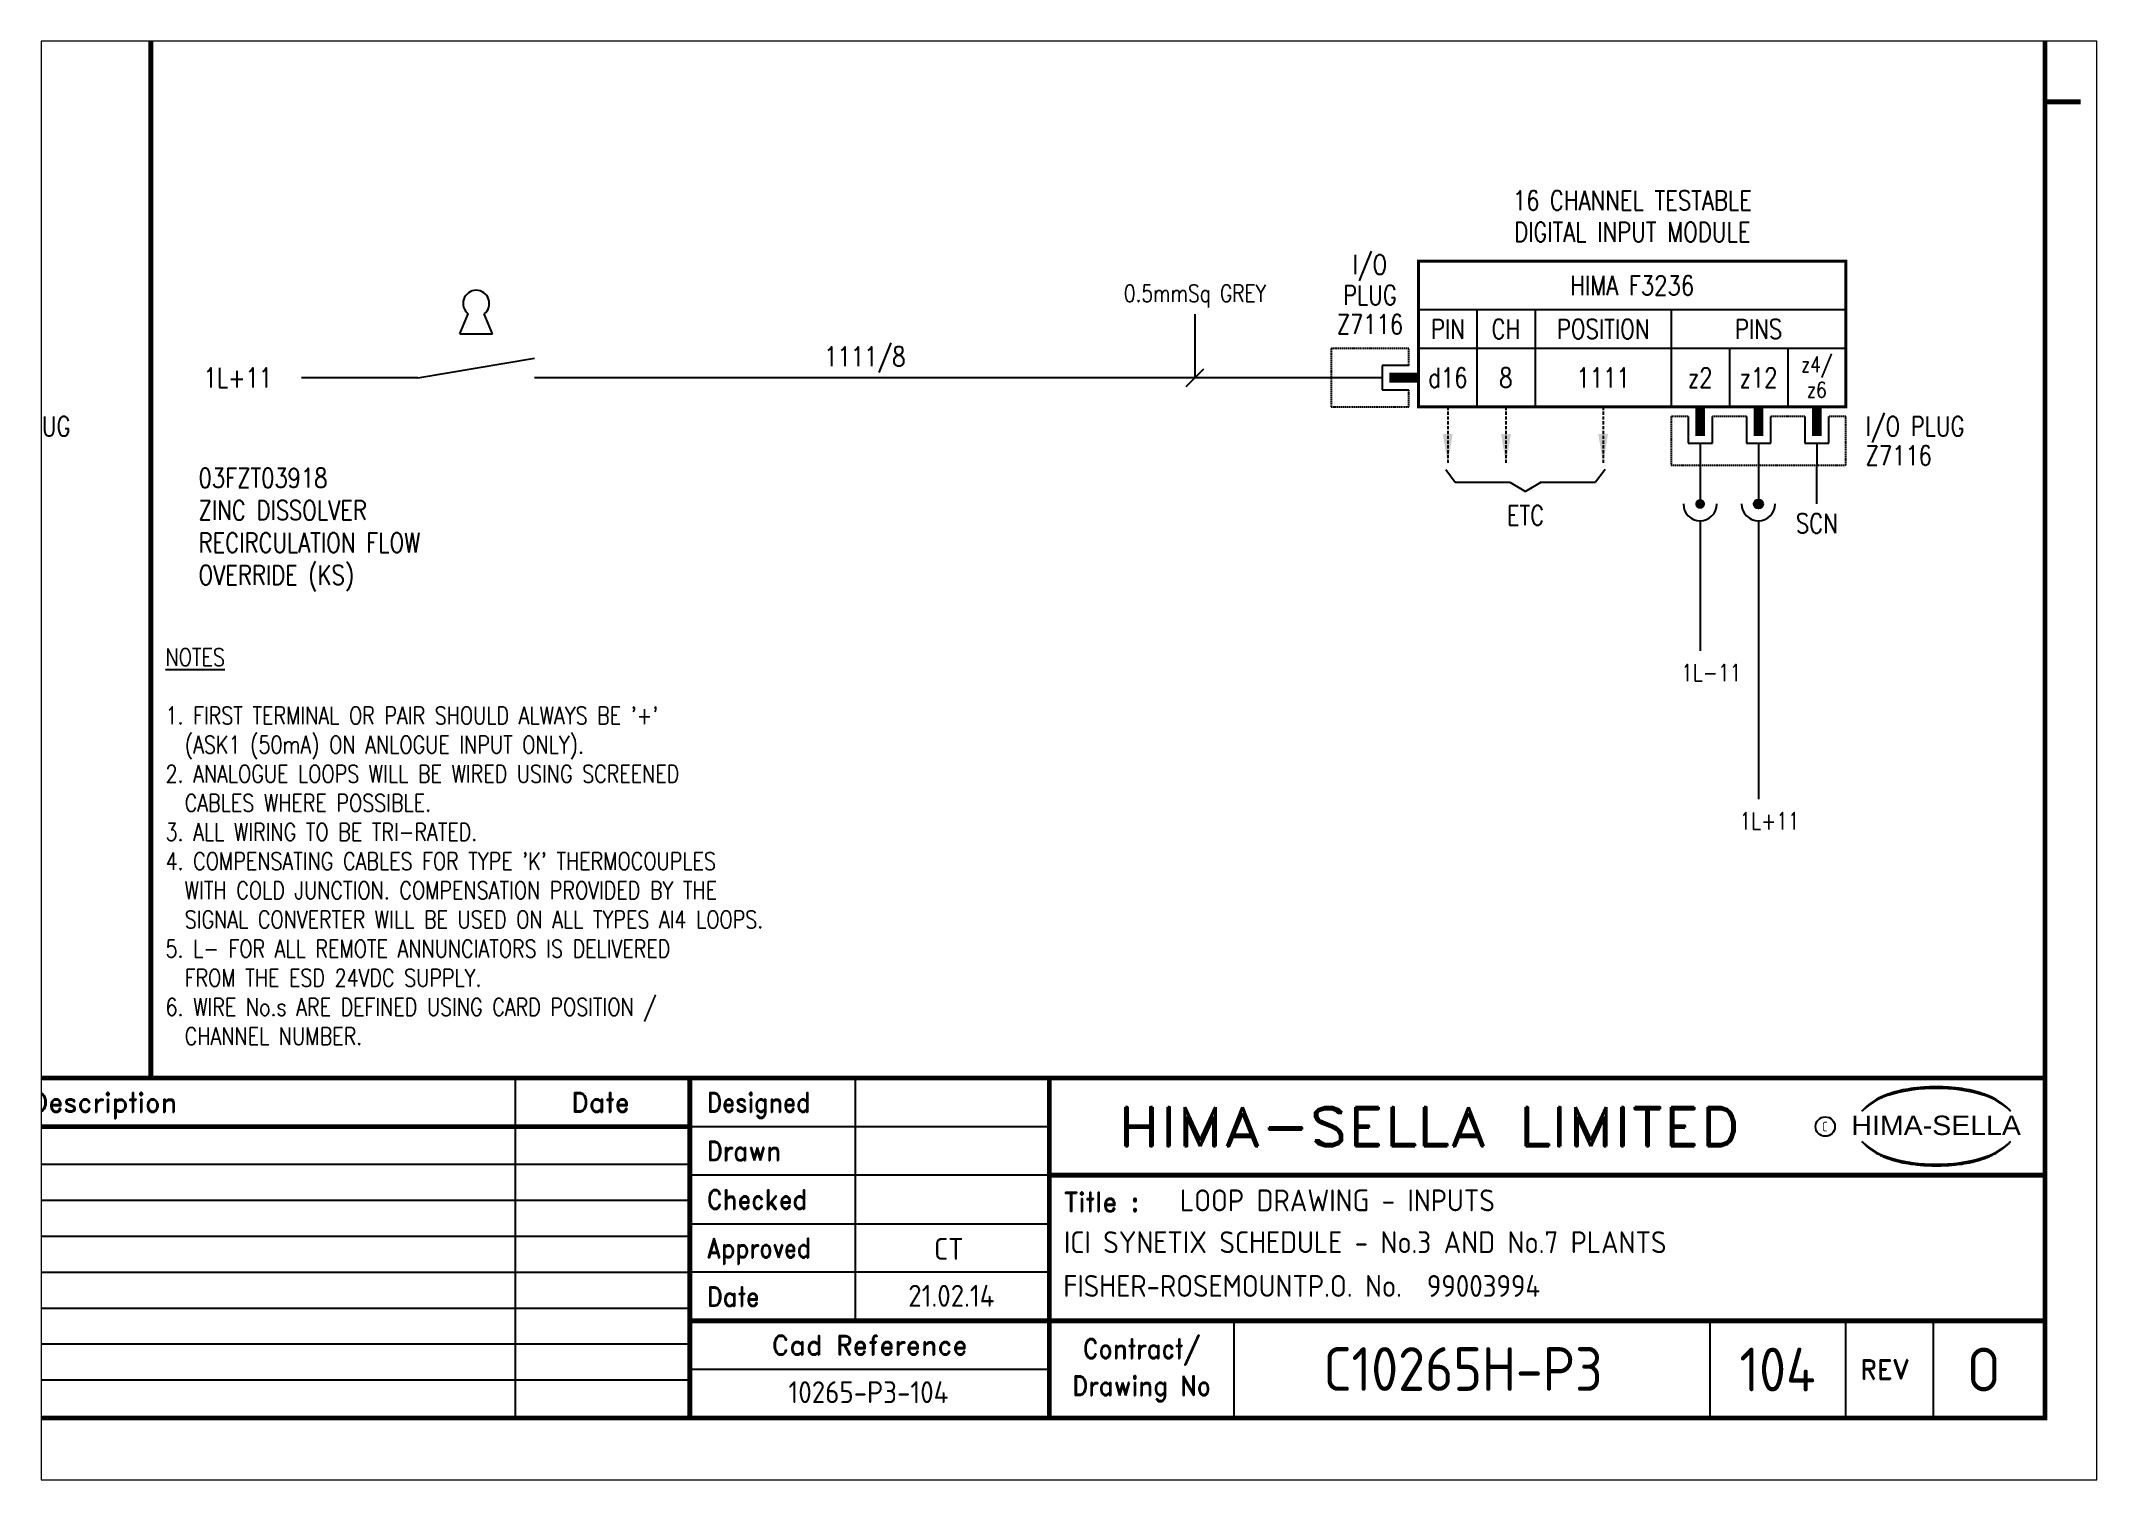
# Paper-space layout 'Layout1' of a CAD drawing. Extents: x 41 to 369, y 29 to 258.
# The model-space entities are those that its viewports show. They can reach past a viewport. Long polylines and large blocks are cut down to what shows.
import ezdxf
from ezdxf.enums import TextEntityAlignment as Align

# ---------------------------------------------------------------- set-up
doc = ezdxf.new("R2010")
doc.units = 0
doc.header["$LTSCALE"] = 0.25
doc.header["$MEASUREMENT"] = 0
doc.linetypes.add('HIDDEN2', pattern=[4.762499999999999, 3.175, -1.5875])
doc.layers.get('0').update_dxf_attribs({"color": 41, "linetype": 'CONTINUOUS'})
for name, color, linetype in [('00-DRG_FRAME', 12, 'CONTINUOUS'), ('01-DRAW', 7, 'CONTINUOUS'), ('051-TEXT', 2, 'CONTINUOUS'), ('117', 7, 'CONTINUOUS'), ('DES', 2, 'CONTINUOUS'), ('DIM', 3, 'CONTINUOUS'), ('LAB', 2, 'CONTINUOUS'), ('RACK', 2, 'CONTINUOUS'), ('SLOT', 2, 'CONTINUOUS'), ('SNA', 2, 'CONTINUOUS'), ('TEXT', 2, 'CONTINUOUS'), ('TPOL', 3, 'CONTINUOUS'), ('XR_FUNCTION', 2, 'CONTINUOUS')]:
    doc.layers.add(name, color=color, linetype=linetype)
doc.styles.add('ARIAL', font='arial.ttf', dxfattribs={"height": 2.5})
doc.styles.add('FUNCTION', font='ROMANS.shx', dxfattribs={"width": 0.8, "height": 2.5})
doc.styles.add('ISO', font='iso.shx')
doc.styles.add('PINS', font='ROMANS.shx', dxfattribs={"width": 0.8, "height": 2.5})
doc.styles.add('RACK', font='ROMANS.shx', dxfattribs={"width": 0.8, "height": 2.5})
doc.styles.add('ROMAND', font='ROMAND')
doc.styles.add('ROMANS', font='romans.shx', dxfattribs={"width": 0.8})
doc.styles.add('SLOT', font='romans.shx', dxfattribs={"width": 0.8, "height": 2})
doc.styles.add('SYMBOL', font='ROMANS.shx', dxfattribs={"width": 0.8, "height": 20})

psp = doc.layouts.get("Layout1")

msp = doc.modelspace()

# ---------------------------------------------------------------- texts
at = {"layer": '00-DRG_FRAME', "color": 4, "style": 'ROMAND'}
for s, p in [('Description', (204.6865057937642, 32)), ('Date', (255.7909458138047, 32))]:
    msp.add_text(s, height=2, dxfattribs=at).set_placement(p, align=Align.CENTER)
for s, width, p in [('Designed', 0.87, (266.75, 32)), ('Drawn', 0.9, (266.75, 27)), ('Checked', 0.9, (266.75, 22)), ('Approved', 0.85, (266.75, 17)), ('Date', 0.9, (266.75, 12))]:
    msp.add_text(s, height=2, dxfattribs=dict(at, width=width)).set_placement(p)
at = {"layer": '00-DRG_FRAME', "style": 'ROMAND', "width": 1.15}
msp.add_text('HIMA-SELLA LIMITED', height=4, dxfattribs=at).set_placement((341.0964892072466, 30.5), align=Align.MIDDLE)
at = {"layer": '00-DRG_FRAME', "color": 3, "style": 'ISO', "width": 0.9}
msp.add_text('C', height=1, dxfattribs=at).set_placement((381.8435788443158, 30), align=Align.CENTER)
at = {"layer": '00-DRG_FRAME', "style": 'ARIAL', "width": 1.05}
msp.add_text('HIMA-SELLA', height=2, dxfattribs=at).set_placement((393.3022419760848, 29.62925828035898), align=Align.CENTER)
at = {"layer": '00-DRG_FRAME', "color": 4, "style": 'ROMAND'}
msp.add_text('Title :', height=2, dxfattribs=at).set_placement((303.5, 21.75))
for s, p in [('Cad Reference', (283.5, 8)), ('REV', (388, 5.5))]:
    msp.add_text(s, height=2, dxfattribs=at).set_placement(p, align=Align.MIDDLE)
at = {"layer": '00-DRG_FRAME', "color": 4, "style": 'ROMAND', "width": 0.9}
for s, p in [('Contract/', (311.5, 7.5)), ('Drawing No', (311.5, 3.5))]:
    msp.add_text(s, height=2, dxfattribs=at).set_placement(p, align=Align.MIDDLE)
at = {"layer": '01-DRAW', "color": 2, "style": 'ROMANS', "width": 0.8}
msp.add_text('ETC', height=2, dxfattribs=at).set_placement((351.012210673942, 92.42321219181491), align=Align.CENTER)
at = {"layer": '01-DRAW', "style": 'ROMANS', "width": 0.8}
for s, p in [('1L-11', (367.056, 76.3511364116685)), ('1L+11', (373.056, 61.09460436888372))]:
    msp.add_text(s, height=1.75, dxfattribs=at).set_placement(p)
at = {"layer": '01-DRAW', "insert": (211.020926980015, 79.72346100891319), "char_height": 1.8, "width": 80.97907301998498, "attachment_point": 1, "style": 'ROMANS'}
msp.add_mtext("{\\LNOTES\\P\\P}1. FIRST TERMINAL OR PAIR SHOULD ALWAYS BE '+'\\P  (ASK1 (50mA) ON ANLOGUE INPUT ONLY).\\P2. ANALOGUE LOOPS WILL BE WIRED USING SCREENED\\P  CABLES WHERE POSSIBLE.\\P3. ALL WIRING TO BE TRI-RATED.\\P4. COMPENSATING CABLES FOR TYPE 'K' THERMOCOUPLES \\P  WITH COLD JUNCTION. COMPENSATION PROVIDED BY THE\\P  SIGNAL CONVERTER WILL BE USED ON ALL TYPES AI4 LOOPS.\\P5. L- FOR ALL REMOTE ANNUNCIATORS IS DELIVERED \\P  FROM THE ESD 24VDC SUPPLY.\\P6. WIRE No.s ARE DEFINED USING CARD POSITION /\\P  CHANNEL NUMBER.          ", dxfattribs=at)
at = {"layer": '051-TEXT', "style": 'ROMANS', "width": 0.8}
msp.add_text('1111/8', height=2, dxfattribs=at).set_placement((282.9999999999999, 108.7837505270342), align=Align.CENTER)
msp.add_text('1L+11', height=2, dxfattribs=at).set_placement((222, 107.5941364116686), align=Align.MIDDLE_RIGHT)
at = {"layer": 'DIM', "style": 'ROMANS', "width": 0.8}
msp.add_text('0.5mmSq GREY', height=1.75, dxfattribs=at).set_placement((316.9999999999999, 115.4011081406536), align=Align.CENTER)
at = {"layer": 'TEXT', "insert": (214.4015311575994, 98.27879842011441), "char_height": 2, "width": 47.74161350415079, "attachment_point": 1, "style": 'ROMANS'}
msp.add_mtext('03FZT03918\\PZINC DISSOLVER \\PRECIRCULATION FLOW\\POVERRIDE (KS)', dxfattribs=at)

# ---------------------------------------------------------------- blocks, each defined once
blk = doc.blocks.new('A3-REVA')
at = {"layer": '051-TEXT', "style": 'ISO'}
for tag, p in [('DESIGNED', (292.0055575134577, 31.70067080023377)), ('A', (117.73, 27.28227121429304)), ('DES', (127.73, 27.28227121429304)), ('DRN', (137.73, 27.28227121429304)), ('CHKD', (147.73, 27.28227121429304)), ('APPD', (157.73, 27.28227121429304)), ('DATE', (256, 27.28227121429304)), ('DRAWN', (291.7180714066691, 26.775)), ('CHECKED', (291.7180714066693, 21.89081248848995)), ('APPD', (291.6522325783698, 16.78820837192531)), ('DATE', (291.915586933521, 11.95927738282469))]:
    blk.add_attdef(tag, text='', height=2.25, dxfattribs=at).set_placement(p, align=Align.CENTER)
blk.add_attdef('DESCRIPTION', (165.03, 27.28227121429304), '', height=2.25, dxfattribs=at)
blk = doc.blocks.new('A3-TITLE')
at = {"layer": '051-TEXT', "style": 'ISO'}
blk.add_attdef('TITLE_1', (315.4553409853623, 21.7796562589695), '', height=2.25, dxfattribs=at)
for tag, p in [('DRGNO', (376.9622075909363, 3.242340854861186)), ('REV.', (398.1962897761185, 3.242341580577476))]:
    blk.add_attdef(tag, text='', height=4.5, dxfattribs=at).set_placement(p, align=Align.CENTER)
blk = doc.blocks.new('A3-CONTRACT')
at = {"layer": '051-TEXT', "color": 41, "style": 'ISO'}
for tag, height, p in [('SCALE', 2.24999999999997, (106.7055537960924, 31.8152395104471)), ('DIMS', 2.24999999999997, (106.7055537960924, 26.80131921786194)), ('CONTRACT', 4.5, (344.9371873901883, 3.103814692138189)), ('CAD-REF', 2.25, (283.7280612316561, 1.840288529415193))]:
    blk.add_attdef(tag, text='', height=height, dxfattribs=at).set_placement(p, align=Align.CENTER)
for tag, p in [('TITLE_2', (303.8576100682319, 17.2796562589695)), ('TITLE_3', (303.7906895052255, 12.7796562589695))]:
    blk.add_attdef(tag, p, '', height=2.25, dxfattribs=at)
blk = doc.blocks.new('KEY')
at = {"layer": '01-DRAW'}
for p, q in [((-0.375, -0.4999999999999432), (-0.1825329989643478, -0.0380791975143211)), ((0.375, -0.4999999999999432), (0.1825329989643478, -0.0380791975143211)), ((-0.3749999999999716, -0.4999999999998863), (0.375, -0.4999999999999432))]:
    blk.add_line(p, q, dxfattribs=at)
blk.add_arc((0, 0.2000000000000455), 0.3000000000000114, 307.4770304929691, 232.5229695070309, dxfattribs=at)
blk = doc.blocks.new('F3236-07')
for p, q in [((44, 7), (0, 7)), ((6, 7), (6, -3)), ((12, 7), (12, -3)), ((26, 7), (26, -3)), ((44, 3), (0, 3)), ((32, 3), (32, -3)), ((38, 3), (38, -3)), ((-3.75, 0), (-9, 0)), ((-3.75, 1.25), (-3.75, -1.25)), ((-1, 1.25), (-3.75, 1.25)), ((-3.75, -1.25), (-1, -1.25)), ((27.75, -4), (27.75, -6.75)), ((30.25, -6.75), (30.25, -4)), ((33.75, -4), (33.75, -6.75)), ((36.25, -6.75), (36.25, -4)), ((39.75, -4), (39.75, -6.75)), ((42.25, -6.75), (42.25, -4)), ((27.75, -6.75), (30.25, -6.75)), ((29, -6.75), (29, -9)), ((33.75, -6.75), (36.25, -6.75)), ((35, -6.75), (35, -9)), ((39.75, -6.75), (42.25, -6.75)), ((41, -6.75), (41, -9)), ((41, -13), (41, -9))]:
    blk.add_line(p, q)
at = {"const_width": 0.3}
blk.add_lwpolyline([(44, 12), (0, 12), (0, -3), (44, -3)], close=True, dxfattribs=at)
at = {"color": 3, "linetype": 'HIDDEN2', "ltscale": 0.4}
for points in [[(-1, 1.25), (-1, 3), (-9, 3), (-9, -3), (-1, -3), (-1, -1.25)], [(27.75, -4), (26, -4), (26, -9), (44, -9), (44, -4), (42.25, -4)], [(33.75, -4), (30.25, -4)], [(39.75, -4), (36.25, -4)]]:
    blk.add_lwpolyline(points, dxfattribs=at)
blk.add_lwpolyline([(-3, 0, 1, 1, 0), (0, 0, 0.5, 0.5, 0)], format="xyseb")
at = {"const_width": 1}
for points in [[(29, -6), (29, -3)], [(35, -6), (35, -3)], [(41, -6), (41, -3)]]:
    blk.add_lwpolyline(points, dxfattribs=at)
at = {"layer": 'DES', "style": 'PINS', "width": 0.8, "flags": 1}
blk.add_attdef('DES1', (48, 14), '', height=1.5, dxfattribs=at)
at = {"layer": 'LAB', "style": 'PINS', "width": 0.8, "flags": 1}
blk.add_attdef('LAB1', text='', height=1.5, dxfattribs=at).set_placement((48, 2.5), align=Align.MIDDLE_LEFT)
at = {"layer": 'RACK', "style": 'RACK', "width": 0.8}
blk.add_attdef('SLOT', text='', height=2, dxfattribs=at).set_placement((19, 0), align=Align.MIDDLE)
at = {"layer": 'SLOT', "style": 'SLOT', "width": 0.8}
blk.add_attdef('ADD1', text='', height=2, dxfattribs=at).set_placement((9, 0), align=Align.MIDDLE)
at = {"layer": 'SNA', "style": 'SYMBOL', "width": 0.8, "flags": 1}
blk.add_attdef('SNA', (48, 8), '', height=1.5, dxfattribs=at)
at = {"layer": 'TEXT', "style": 'ROMANS', "width": 0.8}
for s, p in [('16 CHANNEL TESTABLE', (22, 17.25)), ('DIGITAL INPUT MODULE', (22, 14))]:
    blk.add_text(s, height=2, dxfattribs=at).set_placement(p, align=Align.CENTER)
for s, height, p in [('I/O', 2, (-5, 11.5)), ('PLUG', 2, (-5, 8.5)), ('HIMA F3236', 2, (22, 9.5)), ('Z7116', 2, (-5, 5.5)), ('PIN', 2, (3, 5)), ('CH', 2, (9, 5)), ('POSITION', 2, (19, 5)), ('PINS', 2, (35, 5)), ('z4/', 1.6, (41, 1.25)), ('d14', 2, (3, 0)), ('z2', 2, (29, 0)), ('z12', 2, (35, 0)), ('z6', 1.6, (41, -1.25)), ('SCN', 2, (41, -15))]:
    blk.add_text(s, height=height, dxfattribs=at).set_placement(p, align=Align.MIDDLE)
for s, p in [('I/O PLUG', (46, -5)), ('Z7116', (46, -8))]:
    blk.add_text(s, height=2, dxfattribs=at).set_placement(p, align=Align.MIDDLE_LEFT)
at = {"layer": 'TPOL', "style": 'PINS', "width": 0.8, "flags": 1}
blk.add_attdef('CN2', text='', height=1, dxfattribs=at).set_placement((-9, 0), align=Align.MIDDLE_LEFT)
at = {"layer": 'TPOL', "color": 2, "style": 'PINS', "width": 0.8}
blk.add_attdef('CN1', text='', height=2, dxfattribs=at).set_placement((3, 0), align=Align.MIDDLE)
at = {"layer": 'TPOL', "style": 'PINS', "width": 0.8, "flags": 1}
for tag, p in [('CN3', (29, -9)), ('CN4', (35, -9))]:
    blk.add_attdef(tag, text='', height=1, dxfattribs=at).set_placement(p, align=Align.BOTTOM_CENTER)
at = {"layer": 'XR_FUNCTION', "style": 'FUNCTION', "width": 0.8, "flags": 1}
blk.add_attdef('XR_FUNCTION', (48, 10), '', height=1.5, dxfattribs=at)
blk = doc.blocks.new('F3236-08')
for p, q in [((44, 7), (0, 7)), ((6, 7), (6, -3)), ((12, 7), (12, -3)), ((26, 7), (26, -3)), ((44, 3), (0, 3)), ((32, 3), (32, -3)), ((38, 3), (38, -3)), ((-3.75, 0), (-9, 0)), ((-3.75, 1.25), (-3.75, -1.25)), ((-1, 1.25), (-3.75, 1.25)), ((-3.75, -1.25), (-1, -1.25)), ((27.75, -4), (27.75, -6.75)), ((30.25, -6.75), (30.25, -4)), ((33.75, -4), (33.75, -6.75)), ((36.25, -6.75), (36.25, -4)), ((39.75, -4), (39.75, -6.75)), ((42.25, -6.75), (42.25, -4)), ((27.75, -6.75), (30.25, -6.75)), ((29, -6.75), (29, -9)), ((33.75, -6.75), (36.25, -6.75)), ((35, -6.75), (35, -9)), ((39.75, -6.75), (42.25, -6.75)), ((41, -6.75), (41, -9)), ((41, -13), (41, -9))]:
    blk.add_line(p, q)
at = {"const_width": 0.3}
blk.add_lwpolyline([(44, 12), (0, 12), (0, -3), (44, -3)], close=True, dxfattribs=at)
at = {"color": 3, "linetype": 'HIDDEN2', "ltscale": 0.4}
for points in [[(-1, 1.25), (-1, 3), (-9, 3), (-9, -3), (-1, -3), (-1, -1.25)], [(27.75, -4), (26, -4), (26, -9), (44, -9), (44, -4), (42.25, -4)], [(33.75, -4), (30.25, -4)], [(39.75, -4), (36.25, -4)]]:
    blk.add_lwpolyline(points, dxfattribs=at)
blk.add_lwpolyline([(-3, 0, 1, 1, 0), (0, 0, 0.5, 0.5, 0)], format="xyseb")
at = {"const_width": 1}
for points in [[(29, -6), (29, -3)], [(35, -6), (35, -3)], [(41, -6), (41, -3)]]:
    blk.add_lwpolyline(points, dxfattribs=at)
at = {"layer": 'DES', "style": 'PINS', "width": 0.8, "flags": 1}
blk.add_attdef('DES1', (48, 14), '', height=1.5, dxfattribs=at)
at = {"layer": 'LAB', "style": 'PINS', "width": 0.8, "flags": 1}
blk.add_attdef('LAB1', text='', height=1.5, dxfattribs=at).set_placement((48, 2.5), align=Align.MIDDLE_LEFT)
at = {"layer": 'RACK', "style": 'RACK', "width": 0.8}
blk.add_attdef('SLOT', text='', height=2, dxfattribs=at).set_placement((19, 0), align=Align.MIDDLE)
at = {"layer": 'SLOT', "style": 'SLOT', "width": 0.8}
blk.add_attdef('ADD1', text='', height=2, dxfattribs=at).set_placement((9, 0), align=Align.MIDDLE)
at = {"layer": 'SNA', "style": 'SYMBOL', "width": 0.8, "flags": 1}
blk.add_attdef('SNA', (48, 8), '', height=1.5, dxfattribs=at)
at = {"layer": 'TEXT', "style": 'ROMANS', "width": 0.8}
for s, p in [('16 CHANNEL TESTABLE', (22, 17.25)), ('DIGITAL INPUT MODULE', (22, 14))]:
    blk.add_text(s, height=2, dxfattribs=at).set_placement(p, align=Align.CENTER)
for s, height, p in [('I/O', 2, (-5, 11.5)), ('PLUG', 2, (-5, 8.5)), ('HIMA F3236', 2, (22, 9.5)), ('Z7116', 2, (-5, 5.5)), ('PIN', 2, (3, 5)), ('CH', 2, (9, 5)), ('POSITION', 2, (19, 5)), ('PINS', 2, (35, 5)), ('z4/', 1.6, (41, 1.25)), ('d16', 2, (3, 0)), ('z2', 2, (29, 0)), ('z12', 2, (35, 0)), ('z6', 1.6, (41, -1.25)), ('SCN', 2, (41, -15))]:
    blk.add_text(s, height=height, dxfattribs=at).set_placement(p, align=Align.MIDDLE)
for s, p in [('I/O PLUG', (46, -5)), ('Z7116', (46, -8))]:
    blk.add_text(s, height=2, dxfattribs=at).set_placement(p, align=Align.MIDDLE_LEFT)
at = {"layer": 'TPOL', "style": 'PINS', "width": 0.8, "flags": 1}
blk.add_attdef('CN2', text='', height=1, dxfattribs=at).set_placement((-9, 0), align=Align.MIDDLE_LEFT)
at = {"layer": 'TPOL', "color": 2, "style": 'PINS', "width": 0.8}
blk.add_attdef('CN1', text='', height=2, dxfattribs=at).set_placement((3, 0), align=Align.MIDDLE)
at = {"layer": 'TPOL', "style": 'PINS', "width": 0.8, "flags": 1}
for tag, p in [('CN3', (29, -9)), ('CN4', (35, -9))]:
    blk.add_attdef(tag, text='', height=1, dxfattribs=at).set_placement(p, align=Align.BOTTOM_CENTER)
at = {"layer": 'XR_FUNCTION', "style": 'FUNCTION', "width": 0.8, "flags": 1}
blk.add_attdef('XR_FUNCTION', (48, 10), '', height=1.5, dxfattribs=at)

# ---------------------------------------------------------------- linework, layer by layer
at = {"layer": '00-DRG_FRAME'}
for p, q in [((247, 35.5), (247, 0.5)), ((282, 35.5), (282, 10.5)), ((265, 30.5), (302, 30.5)), ((265, 26.58771915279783), (112.7, 26.58771915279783)), ((302, 25.5), (265, 25.5)), ((265, 22.88771915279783), (112.7, 22.88771915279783)), ((265, 19.18771915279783), (112.7, 19.18771915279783)), ((265, 20.5), (302, 20.5)), ((265, 15.48771915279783), (112.7, 15.48771915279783)), ((302, 15.5), (265, 15.5)), ((265, 11.78771915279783), (112.7, 11.78771915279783)), ((321, 10.5), (321, 0.5)), ((370, 10.5), (370, 0.5)), ((384, 0.5), (384, 10.5)), ((393, 10.5), (393, 0.5)), ((265, 8.087719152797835), (112.7, 8.087719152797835)), ((265, 4.387719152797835), (112.7, 4.387719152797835)), ((302, 5.5), (265, 5.5))]:
    msp.add_line(p, q, dxfattribs=at)
at = {"layer": '00-DRG_FRAME', "const_width": 0.5}
msp.add_lwpolyline([(14.5, 0.5), (404.5, 0.5), (404.5, 271.5), (14.5, 271.5)], close=True, dxfattribs=at)
for points in [[(209.5, 35.5), (209.5, 266.5)], [(404.5, 136), (408.18, 136)], [(404.5, 35.5), (14.5, 35.5)], [(265, 35.5), (265, 0.5)], [(302, 0.5), (302, 35.5)], [(265, 30.5), (72.49999999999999, 30.5)], [(404.5, 25.5), (302, 25.5)], [(265, 10.5), (404.5, 10.5)]]:
    msp.add_lwpolyline(points, dxfattribs=at)
at = {"layer": '00-DRG_FRAME', "color": 3}
msp.add_circle((381.8794614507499, 30.5), 1, dxfattribs=at)
for centre, radius, start, end in [((391.7772406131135, 24.69924327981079), 9.760061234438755, 107.5930557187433, 113.9451517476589), ((393.0991488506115, 18.49648594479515), 15.93667133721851, 89.26981653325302, 106.3911159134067), ((392.0977729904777, 23.51500930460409), 10.98591244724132, 96.01458197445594, 107.3202667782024), ((393.2933040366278, 16.30991975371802), 18.28175579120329, 92.89168189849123, 97.37336363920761), ((393.2419072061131, 18.86443861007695), 15.7280876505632, 89.78048533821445, 93.17379021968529), ((393.5053351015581, 18.49648594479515), 15.93667133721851, 73.60888408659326, 90.73018346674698), ((393.3625767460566, 18.86443861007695), 15.7280876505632, 86.82620978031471, 90.21951466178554), ((393.3111799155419, 16.30991975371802), 18.28175579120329, 82.62663636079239, 87.10831810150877), ((394.506710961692, 23.51500930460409), 10.98591244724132, 72.67973322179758, 83.98541802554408), ((394.8272433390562, 24.69924327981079), 9.760061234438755, 66.05484825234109, 72.40694428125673), ((390.6040257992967, 26.82771687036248), 7.240060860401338, 106.0531744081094, 133.5023953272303), ((390.876250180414, 27.0135325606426), 7.299930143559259, 130.4190344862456, 136.0570054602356), ((390.11493502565, 28.10005347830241), 5.98042439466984, 122.2440461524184, 131.6153874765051), ((389.7520469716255, 28.78188256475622), 5.210443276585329, 111.8205600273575, 122.8668023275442), ((396.000458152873, 26.82771687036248), 7.240060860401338, 46.49760467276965, 73.94682559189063), ((396.8524369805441, 28.78188256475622), 5.210443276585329, 57.13319767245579, 68.1794399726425), ((396.4895489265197, 28.10005347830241), 5.98042439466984, 48.38461252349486, 57.75595384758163), ((395.7282337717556, 27.0135325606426), 7.299930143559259, 43.94299453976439, 49.58096551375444), ((390.876250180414, 34.04498400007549), 7.299930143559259, 223.9429945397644, 229.5809655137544), ((390.6040257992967, 34.23079969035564), 7.240060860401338, 226.4976046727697, 253.9468255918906), ((390.11493502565, 32.95846308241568), 5.98042439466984, 228.3846125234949, 237.7559538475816), ((389.7520469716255, 32.27663399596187), 5.210443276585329, 237.1331976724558, 248.1794399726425), ((396.000458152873, 34.23079969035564), 7.240060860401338, 286.0531744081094, 313.5023953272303), ((396.8524369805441, 32.27663399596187), 5.210443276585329, 291.8205600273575, 302.8668023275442), ((396.4895489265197, 32.95846308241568), 5.98042439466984, 302.2440461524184, 311.6153874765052), ((395.7282337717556, 34.04498400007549), 7.299930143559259, 310.4190344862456, 316.0570054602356), ((391.7772406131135, 36.3592732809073), 9.760061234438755, 246.0548482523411, 252.4069442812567), ((393.0991488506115, 42.56203061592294), 15.93667133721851, 253.6088840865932, 270.730183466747), ((392.0977729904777, 37.543507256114), 10.98591244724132, 252.6797332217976, 263.985418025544), ((393.2933040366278, 44.74859680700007), 18.28175579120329, 262.6266363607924, 267.1083181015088), ((393.2419072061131, 42.19407795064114), 15.7280876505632, 266.8262097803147, 270.2195146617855), ((393.5053351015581, 42.56203061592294), 15.93667133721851, 269.269816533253, 286.3911159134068), ((393.3625767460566, 42.19407795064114), 15.7280876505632, 269.7804853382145, 273.1737902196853), ((393.3111799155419, 44.74859680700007), 18.28175579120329, 272.8916818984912, 277.3733636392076), ((394.506710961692, 37.543507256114), 10.98591244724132, 276.014581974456, 287.3202667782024), ((394.8272433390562, 36.3592732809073), 9.760061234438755, 287.5930557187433, 293.9451517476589)]:
    msp.add_arc(centre, radius, start, end, dxfattribs=at)
at = {"layer": '01-DRAW'}
for p, q in [((331.012210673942, 107.5941364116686), (249, 107.5941364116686)), ((342.812210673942, 98.14721219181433), (343.784210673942, 96.8512121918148)), ((359.212210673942, 98.14721219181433), (358.2402106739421, 96.8512121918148)), ((368.9999999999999, 98.59413641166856), (368.9999999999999, 94.59413641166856)), ((374.9999999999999, 98.59413641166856), (374.9999999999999, 94.59413641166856)), ((374.9999999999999, 98.59413641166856), (374.9999999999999, 94.59413641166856)), ((343.784210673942, 96.8512121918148), (349.392210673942, 96.8512121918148)), ((349.392210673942, 96.8512121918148), (351.012210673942, 95.87921219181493)), ((352.6322106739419, 96.8512121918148), (351.012210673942, 95.87921219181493)), ((352.6322106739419, 96.8512121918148), (358.2402106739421, 96.8512121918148)), ((368.9999999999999, 92.86613641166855), (368.9999999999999, 79.46513641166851)), ((374.9999999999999, 92.86613641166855), (374.9999999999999, 64.20860436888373)), ((374.9999999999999, 92.86613641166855), (374.9999999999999, 64.20860436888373))]:
    msp.add_line(p, q, dxfattribs=at)
at = {"layer": '01-DRAW', "linetype": 'HIDDEN2'}
for p, q in [((343.012210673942, 104.5941364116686), (343.012210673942, 98.76213641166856)), ((349.012210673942, 104.5941364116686), (349.012210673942, 98.76213641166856)), ((359.012210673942, 104.5941364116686), (359.012210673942, 98.76213641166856))]:
    msp.add_line(p, q, dxfattribs=at)
at = {"layer": '01-DRAW', "const_width": 0.5}
for points in [[(368.7499999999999, 94.59413641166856, 1), (369.2499999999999, 94.59413641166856, 1)], [(374.7499999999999, 94.59413641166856, 1), (375.2499999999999, 94.59413641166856, 1)]]:
    msp.add_lwpolyline(points, format="xyb", close=True, dxfattribs=at)
at = {"layer": '01-DRAW'}
for radius in [0.4752, 0.3888000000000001, 0.3024000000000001, 0.2160000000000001, 0.1296000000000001, 0.0432000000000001]:
    msp.add_circle((374.9999999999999, 94.59413641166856), radius, dxfattribs=at)
for centre in [(368.9999999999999, 94.59413641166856), (374.9999999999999, 94.59413641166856), (374.9999999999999, 94.59413641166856)]:
    msp.add_arc(centre, 1.728, 180, 0, dxfattribs=at)
for points in [[(343.5162106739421, 101.7861364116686), (342.5082106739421, 101.7861364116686), (343.012210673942, 98.76213641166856)], [(349.5162106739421, 101.7861364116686), (348.5082106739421, 101.7861364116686), (349.012210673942, 98.76213641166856)], [(359.5162106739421, 101.7861364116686), (358.5082106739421, 101.7861364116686), (359.012210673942, 98.76213641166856)]]:
    msp.add_solid(points, dxfattribs=at)
at = {"layer": '117'}
for q in [(249, 109.5941364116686), (225, 107.5941364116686)]:
    msp.add_line((237, 107.5941364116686), q, dxfattribs=at)
at = {"layer": 'DIM'}
for p, q in [((316.9999999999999, 107.5941364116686), (316.9999999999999, 114.1371364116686)), ((316.1, 106.6941364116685), (317.9, 108.4941364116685))]:
    msp.add_line(p, q, dxfattribs=at)

# ---------------------------------------------------------------- block references
at = {"layer": '00-DRG_FRAME'}
ref = msp.add_blockref('A3-CONTRACT', (-0.3474733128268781, 0.1931849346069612), dxfattribs=at)
ref.add_attrib('TITLE_2', 'ICI SYNETIX SCHEDULE - No.3 AND No.7 PLANTS', (303.510136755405, 17.47284119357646), dxfattribs={"layer": '051-TEXT', "color": 41, "height": 2.25, "style": 'ISO'})
ref.add_attrib('TITLE_3', 'FISHER-ROSEMOUNTP.O. No.  99003994', (303.4432161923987, 12.97284119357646), dxfattribs={"layer": '051-TEXT', "color": 41, "height": 2.25, "style": 'ISO'})
ref.add_attrib('CAD-REF', '10265-P3-104', dxfattribs={"layer": '051-TEXT', "color": 41, "height": 2.25, "style": 'ISO'}).set_placement((283.3805879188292, 2.033473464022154), align=Align.CENTER)
ref.add_attrib('CONTRACT', 'C10265H-P3', dxfattribs={"layer": '051-TEXT', "color": 41, "height": 4.5, "style": 'ISO'}).set_placement((344.5897140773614, 3.29699962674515), align=Align.CENTER)
msp.add_blockref('A3-TITLE', (0, 0), dxfattribs=at).add_auto_attribs({'TITLE_1': 'LOOP DRAWING - INPUTS', 'DRGNO': '104', 'REV.': 'O'})
ref = msp.add_blockref('A3-REVA', (0, 0), dxfattribs=at)
ref.add_attrib('APPD', 'CT', dxfattribs={"layer": '051-TEXT', "height": 2.25, "style": 'ISO'}).set_placement((291.6522325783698, 16.78820837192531), align=Align.CENTER)
ref.add_attrib('DATE', '21.02.14', dxfattribs={"layer": '051-TEXT', "height": 2.25, "style": 'ISO'}).set_placement((291.915586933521, 11.95927738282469), align=Align.CENTER)
at = {"layer": '01-DRAW'}
for name, p, values in [('F3236-07', (145.012210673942, 107.5941364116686), {'CN1': 'd14', 'SLOT': '1111', 'ADD1': '7'}), ('F3236-08', (340.012210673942, 107.5941364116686), {'CN1': 'd16', 'SLOT': '1111', 'ADD1': '8'})]:
    msp.add_blockref(name, p, dxfattribs=at).add_auto_attribs(values)
at = {"layer": '117', "xscale": 4.5, "yscale": 4.5, "zscale": 4.5}
msp.add_blockref('KEY', (243, 114.3441364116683), dxfattribs=at)

msp.set_redraw_order([(e.dxf.handle, doc.entitydb.next_handle()) for e in msp.query("TEXT MTEXT ATTDEF DIMENSION ARC_DIMENSION")])  # texts and dimensions are drawn at this point

# ---------------------------------------------------------------- viewports
at = {"layer": '00-DRG_FRAME'}
psp.add_viewport(center=(205.0520853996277, 143.4994130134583), size=(328.0833366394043, 229.5990608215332), view_center_point=(304.0264913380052, 68.18687409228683), view_height=148.107566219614, dxfattribs=at)

doc.saveas('drawing.dxf')
